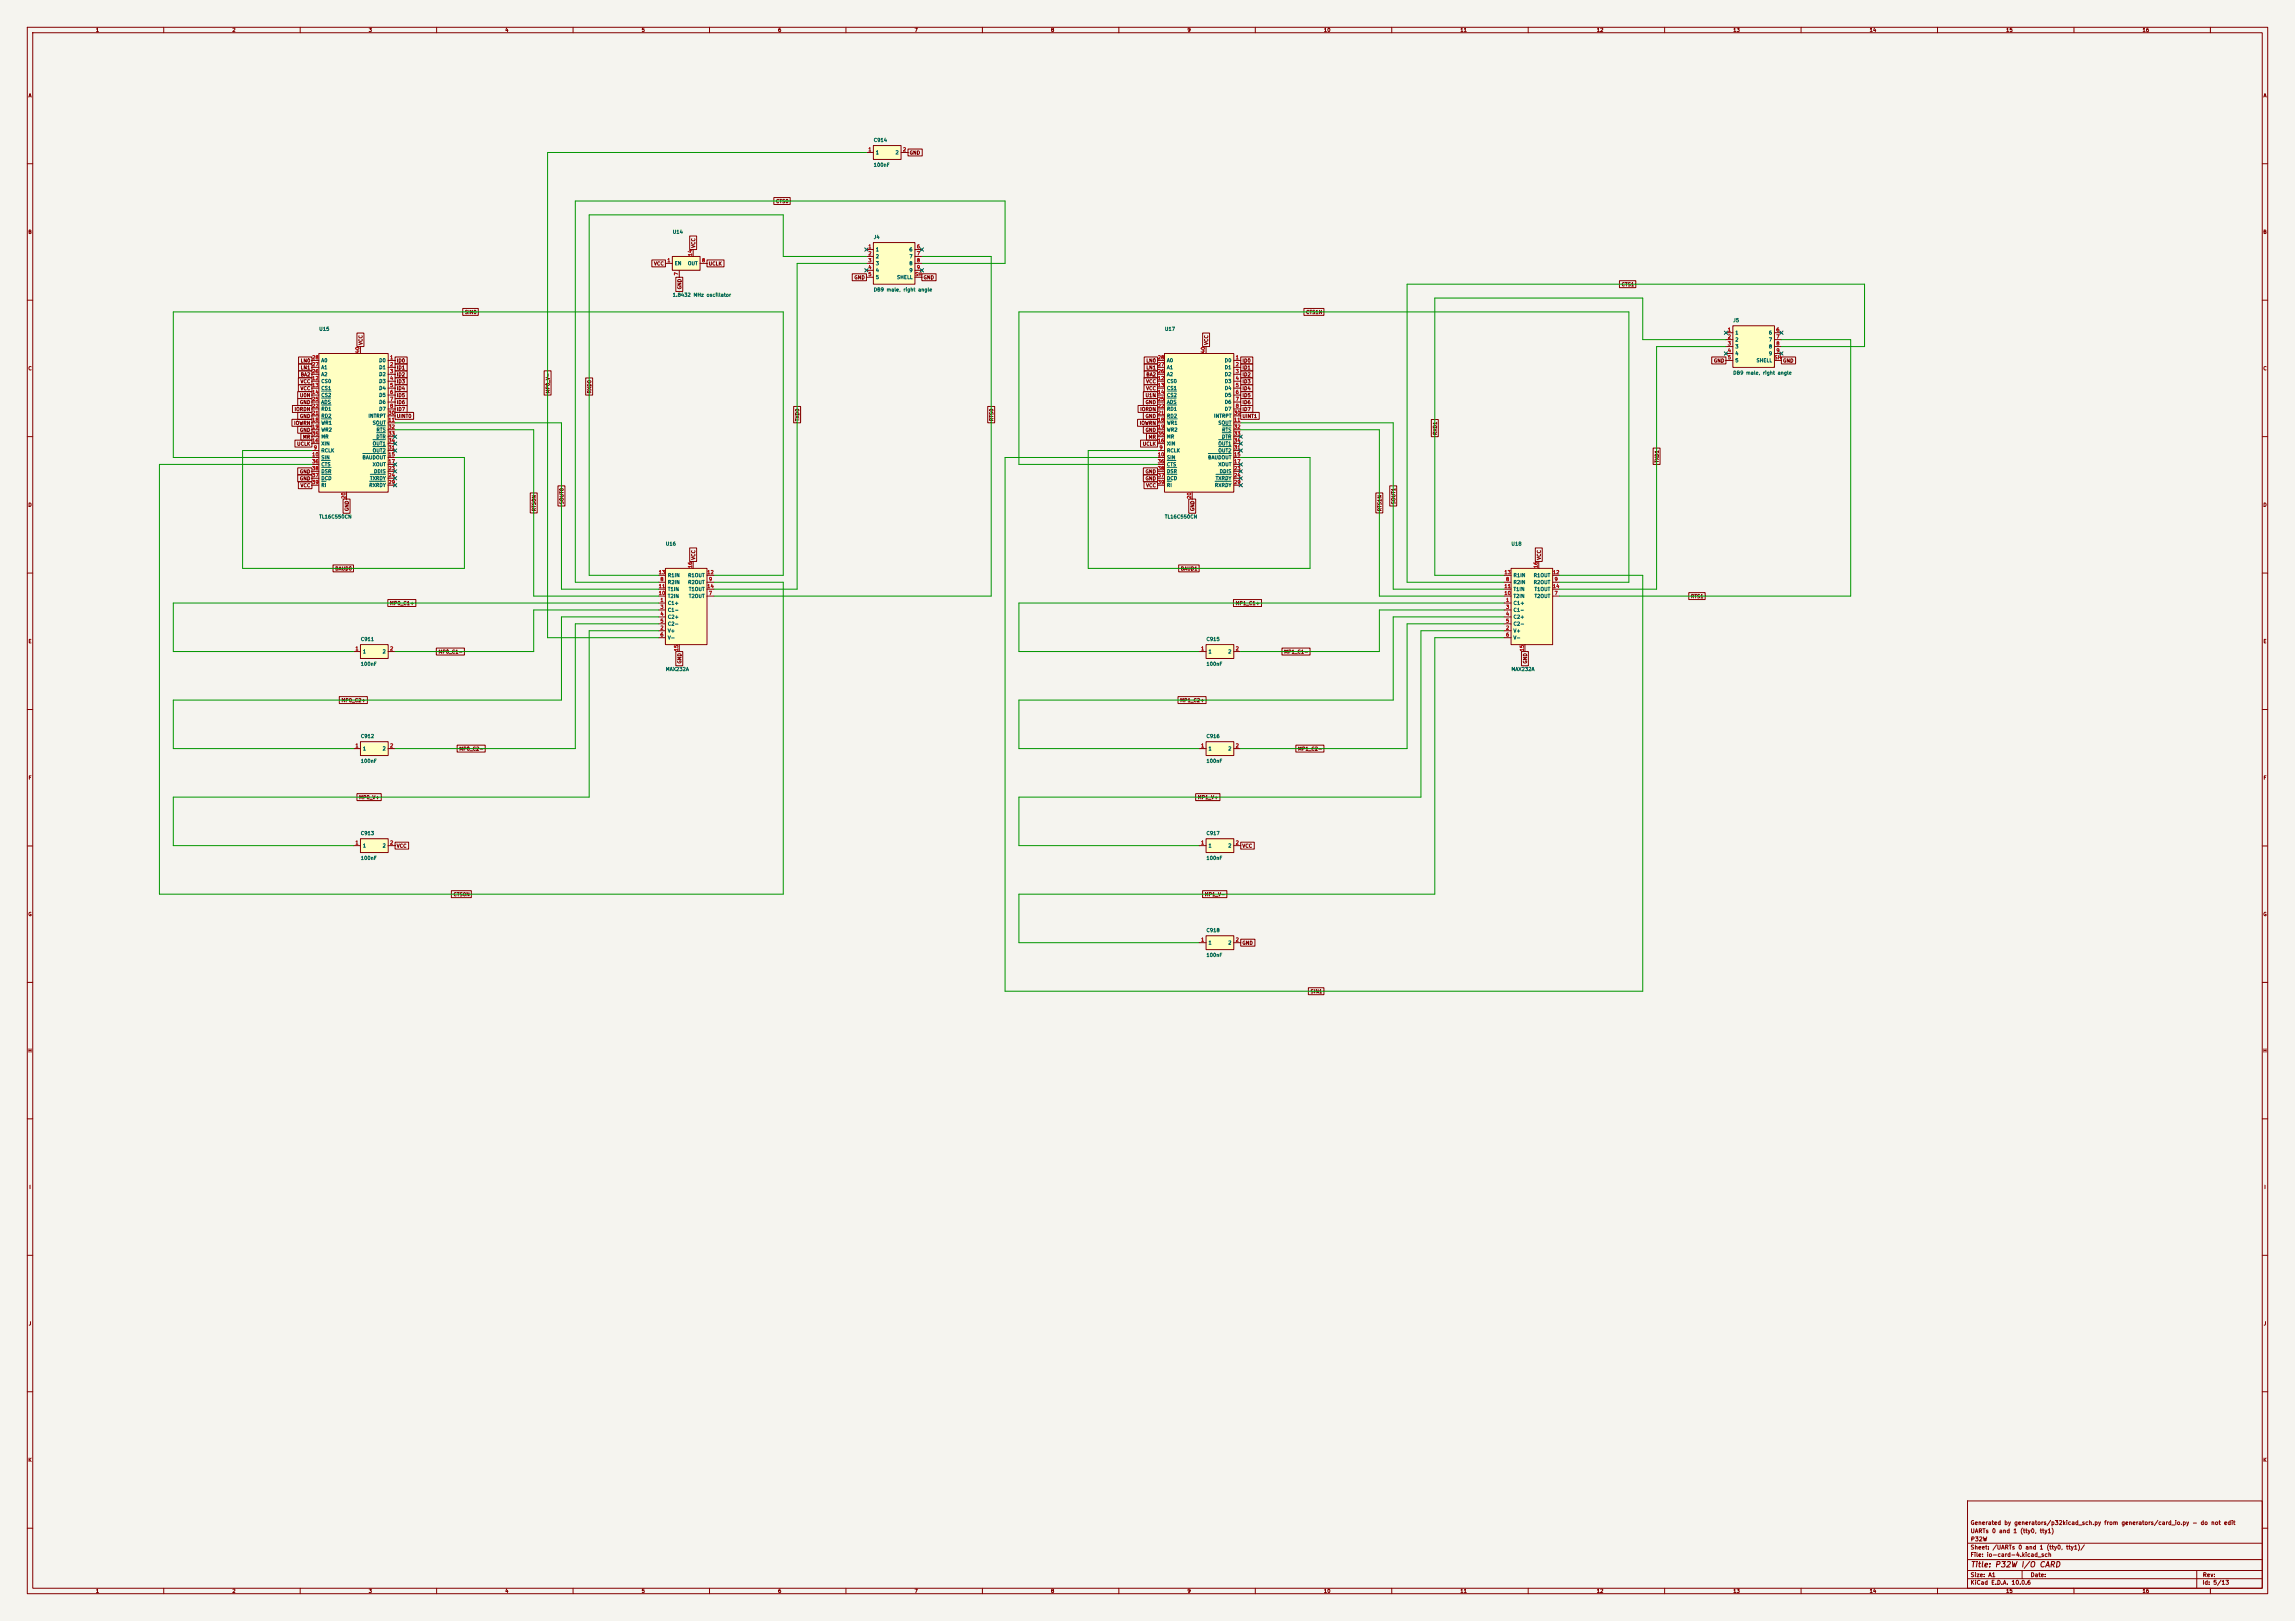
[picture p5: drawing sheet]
<svg xmlns="http://www.w3.org/2000/svg" width="841mm" height="594mm" viewBox="0 0 841 594" stroke-linecap="round" stroke-linejoin="round" font-family="sans-serif">
<defs><g id="words">
<text font-size="2" fill="#840000" x="722" y="574.8">Title: P32W I/O CARD</text>
<g font-size="1.5" fill="#840000">
<text x="721.9" y="562.1">UARTs 0 and 1 (tty0, tty1)</text>
<text x="721.9" y="559.1">Generated by generators/p32kicad_sch.py from generators/card_io.py - do not edit</text>
<text x="721.9" y="568.1">Sheet: /UARTs 0 and 1 (tty0, tty1)/</text>
<text x="722" y="565.1">P32W</text>
<text x="721.9" y="570.8">File: io-card-4.kicad_sch</text>
<text x="721.9" y="581">KiCad E.D.A. 10.0.6</text>
<text x="721.9" y="578.2">Size: A1</text>
<text x="743.9" y="578.2">Date:</text>
<text x="806.9" y="581">Id: 5/13</text>
<text x="807" y="578.2">Rev:</text>
</g>
<g font-size="1.3" fill="#840000">
<text x="35" y="12">1</text>
<text x="85" y="12">2</text>
<text x="135" y="12">3</text>
<text x="185" y="12">4</text>
<text x="235" y="12">5</text>
<text x="285" y="12">6</text>
<text x="335" y="12">7</text>
<text x="385" y="12">8</text>
<text x="435" y="12">9</text>
<text x="485" y="12">10</text>
<text x="535" y="12">11</text>
<text x="585" y="12">12</text>
<text x="635" y="12">13</text>
<text x="685" y="12">14</text>
<text x="735" y="12">15</text>
<text x="785" y="12">16</text>
<text x="10.3" y="36">A</text>
<text x="829.3" y="36">A</text>
<text x="333.2" y="56.9">GND</text>
<text x="284.2" y="74.7">CTS0</text>
<text x="10.2" y="86">B</text>
<text x="829.2" y="86">B</text>
<text x="255.1" y="91" transform="rotate(-90 255.1 91)">VCC</text>
<text x="239.5" y="97.6">VCC</text>
<text x="259.5" y="97.6">UCLK</text>
<text x="250" y="106.2" transform="rotate(-90 250 106.2)">GND</text>
<text x="312.9" y="102.7">GND</text>
<text x="338.3" y="102.7">GND</text>
<text x="594.1" y="105.2">CTS1</text>
<text x="170.2" y="115.4">SIN0</text>
<text x="478.4" y="115.4">CTS1N</text>
<text x="133.1" y="126.5" transform="rotate(-90 133.1 126.5)">VCC</text>
<text x="443" y="126.5" transform="rotate(-90 443 126.5)">VCC</text>
<text x="10.2" y="136">C</text>
<text x="110" y="133.1">LN0</text>
<text x="110" y="135.7">LN1</text>
<text x="145.2" y="133.1">ID0</text>
<text x="145.2" y="135.7">ID1</text>
<text x="419.9" y="133.1">LN0</text>
<text x="419.9" y="135.7">LN1</text>
<text x="455.1" y="133.1">ID0</text>
<text x="455.1" y="135.7">ID1</text>
<text x="627.9" y="133.1">GND</text>
<text x="653.2" y="133.1">GND</text>
<text x="829.2" y="136">C</text>
<text x="110" y="140.8">VCC</text>
<text x="110" y="143.3">VCC</text>
<text x="110" y="138.2">BA2</text>
<text x="145.2" y="138.2">ID2</text>
<text x="145.2" y="140.8">ID3</text>
<text x="145.2" y="143.3">ID4</text>
<text x="419.8" y="140.8">VCC</text>
<text x="419.8" y="143.3">VCC</text>
<text x="419.9" y="138.2">BA2</text>
<text x="455.1" y="138.2">ID2</text>
<text x="455.1" y="140.8">ID3</text>
<text x="455.1" y="143.3">ID4</text>
<text x="109.7" y="145.8">U0N</text>
<text x="109.7" y="148.4">GND</text>
<text x="145.2" y="145.8">ID5</text>
<text x="145.2" y="148.4">ID6</text>
<text x="201.7" y="144.3" transform="rotate(-90 201.7 144.3)">MP0_V-</text>
<text x="217" y="144.3" transform="rotate(-90 217 144.3)">RXD0</text>
<text x="419.6" y="145.8">U1N</text>
<text x="419.6" y="148.4">GND</text>
<text x="455.1" y="148.4">ID6</text>
<text x="455.1" y="145.8">ID5</text>
<text x="107.6" y="156">IOWRN</text>
<text x="107.8" y="150.9">IORDN</text>
<text x="109.7" y="153.5">GND</text>
<text x="145.2" y="150.9">ID7</text>
<text x="145.2" y="153.5">UINT0</text>
<text x="293.2" y="154.5" transform="rotate(-90 293.2 154.5)">TXD0</text>
<text x="364.3" y="154.5" transform="rotate(-90 364.3 154.5)">RTS0</text>
<text x="417.5" y="156">IOWRN</text>
<text x="417.7" y="150.9">IORDN</text>
<text x="419.6" y="153.5">GND</text>
<text x="455.1" y="153.5">UINT1</text>
<text x="455.1" y="150.9">ID7</text>
<text x="109.7" y="158.5">GND</text>
<text x="110.9" y="161.1">MR</text>
<text x="419.6" y="158.5">GND</text>
<text x="420.8" y="161.1">MR</text>
<text x="526.8" y="159.6" transform="rotate(-90 526.8 159.6)">RXD1</text>
<text x="108.7" y="163.6">UCLK</text>
<text x="418.6" y="163.6">UCLK</text>
<text x="109.7" y="173.8">GND</text>
<text x="419.6" y="173.8">GND</text>
<text x="608.1" y="169.7" transform="rotate(-90 608.1 169.7)">TXD1</text>
<text x="109.7" y="176.3">GND</text>
<text x="110" y="178.9">VCC</text>
<text x="419.6" y="176.3">GND</text>
<text x="419.8" y="178.9">VCC</text>
<text x="10.2" y="186">D</text>
<text x="206.8" y="185" transform="rotate(-90 206.8 185)">SOUT0</text>
<text x="511.6" y="185" transform="rotate(-90 511.6 185)">SOUT1</text>
<text x="829.2" y="186">D</text>
<text x="128.1" y="187.5" transform="rotate(-90 128.1 187.5)">GND</text>
<text x="196.6" y="187.5" transform="rotate(-90 196.6 187.5)">RTS0N</text>
<text x="437.9" y="187.5" transform="rotate(-90 437.9 187.5)">GND</text>
<text x="506.5" y="187.5" transform="rotate(-90 506.5 187.5)">RTS1N</text>
<text x="122.7" y="209.3">BAUD0</text>
<text x="255.1" y="205.3" transform="rotate(-90 255.1 205.3)">VCC</text>
<text x="432.5" y="209.3">BAUD1</text>
<text x="564.9" y="205.3" transform="rotate(-90 564.9 205.3)">VCC</text>
<text x="619.5" y="219.5">RTS1</text>
<text x="142.7" y="222">MP0_C1+</text>
<text x="452.6" y="222">MP1_C1+</text>
<text x="10.3" y="236">E</text>
<text x="160.5" y="239.8">MP0_C1-</text>
<text x="470.4" y="239.8">MP1_C1-</text>
<text x="829.3" y="236">E</text>
<text x="250" y="243.3" transform="rotate(-90 250 243.3)">GND</text>
<text x="559.9" y="243.3" transform="rotate(-90 559.9 243.3)">GND</text>
<text x="125" y="257.6">MP0_C2+</text>
<text x="432.3" y="257.6">MP1_C2+</text>
<text x="168.1" y="275.4">MP0_C2-</text>
<text x="475.5" y="275.4">MP1_C2-</text>
<text x="10.3" y="286">F</text>
<text x="829.3" y="286">F</text>
<text x="131.4" y="293.2">MP0_V+</text>
<text x="438.8" y="293.2">MP1_V+</text>
<text x="145.2" y="310.9">VCC</text>
<text x="455.1" y="310.9">VCC</text>
<text x="166" y="328.7">CTS0N</text>
<text x="441.3" y="328.7">MP1_V-</text>
<text x="10.2" y="336">G</text>
<text x="829.2" y="336">G</text>
<text x="455.1" y="346.5">GND</text>
<text x="480.1" y="364.3">SIN1</text>
<text x="10.2" y="386">H</text>
<text x="829.2" y="386">H</text>
<text x="10.6" y="436">I</text>
<text x="829.6" y="436">I</text>
<text x="10.4" y="486">J</text>
<text x="829.4" y="486">J</text>
<text x="10.2" y="536">K</text>
<text x="829.2" y="536">K</text>
<text x="35" y="584">1</text>
<text x="85" y="584">2</text>
<text x="135" y="584">3</text>
<text x="185" y="584">4</text>
<text x="235" y="584">5</text>
<text x="285" y="584">6</text>
<text x="335" y="584">7</text>
<text x="385" y="584">8</text>
<text x="435" y="584">9</text>
<text x="485" y="584">10</text>
<text x="535" y="584">11</text>
<text x="585" y="584">12</text>
<text x="635" y="584">13</text>
<text x="685" y="584">14</text>
<text x="735" y="584">15</text>
<text x="785" y="584">16</text>
</g>
<g font-size="1.3" fill="#006464">
<text x="320" y="52.3">C914</text>
<text x="320.8" y="56.8">1</text>
<text x="328" y="56.8">2</text>
<text x="320" y="61.4">100nF</text>
<text x="246.4" y="85.9">U14</text>
<text x="320" y="87.9">J4</text>
<text x="320.8" y="92.4">1</text>
<text x="320.8" y="94.9">2</text>
<text x="333.1" y="92.4">6</text>
<text x="333.1" y="94.9">7</text>
<text x="247.1" y="97.5">EN</text>
<text x="251.9" y="97.5">OUT</text>
<text x="320.8" y="97.5">3</text>
<text x="320.8" y="100">4</text>
<text x="333.1" y="97.5">8</text>
<text x="333.1" y="100">9</text>
<text x="320" y="107.1">DB9 male, right angle</text>
<text x="320.8" y="102.6">5</text>
<text x="328.5" y="102.6">SHELL</text>
<text x="246.4" y="109">1.8432 MHz oscillator</text>
<text x="635" y="118.3">J5</text>
<text x="116.8" y="121.5">U15</text>
<text x="426.7" y="121.5">U17</text>
<text x="635.7" y="122.9">1</text>
<text x="635.7" y="125.4">2</text>
<text x="648" y="122.9">6</text>
<text x="648" y="125.4">7</text>
<text x="635.7" y="128">3</text>
<text x="635.7" y="130.5">4</text>
<text x="648" y="128">8</text>
<text x="648" y="130.5">9</text>
<text x="117.6" y="135.6">A1</text>
<text x="117.6" y="133">A0</text>
<text x="138.8" y="133">D0</text>
<text x="138.8" y="135.6">D1</text>
<text x="427.5" y="135.6">A1</text>
<text x="427.5" y="133">A0</text>
<text x="448.7" y="133">D0</text>
<text x="448.7" y="135.6">D1</text>
<text x="635" y="137.6">DB9 male, right angle</text>
<text x="635.7" y="133">5</text>
<text x="643.5" y="133">SHELL</text>
<text x="117.6" y="140.7">CS0</text>
<text x="117.6" y="143.2">CS1</text>
<text x="117.6" y="138.1">A2</text>
<text x="138.8" y="138.1">D2</text>
<text x="138.8" y="140.7">D3</text>
<text x="138.8" y="143.2">D4</text>
<text x="427.5" y="140.7">CS0</text>
<text x="427.5" y="143.2">CS1</text>
<text x="427.5" y="138.1">A2</text>
<text x="448.7" y="138.1">D2</text>
<text x="448.7" y="140.7">D3</text>
<text x="448.7" y="143.2">D4</text>
<text x="117.6" y="145.7">CS2</text>
<text x="117.6" y="148.3">ADS</text>
<text x="138.8" y="145.7">D5</text>
<text x="138.8" y="148.3">D6</text>
<text x="427.5" y="145.7">CS2</text>
<text x="427.5" y="148.3">ADS</text>
<text x="448.7" y="145.7">D5</text>
<text x="448.7" y="148.3">D6</text>
<text x="117.6" y="155.9">WR1</text>
<text x="117.6" y="153.4">RD2</text>
<text x="117.6" y="150.8">RD1</text>
<text x="134.8" y="153.4">INTRPT</text>
<text x="136.4" y="155.9">SOUT</text>
<text x="138.8" y="150.8">D7</text>
<text x="427.5" y="155.9">WR1</text>
<text x="427.5" y="153.4">RD2</text>
<text x="427.5" y="150.8">RD1</text>
<text x="444.7" y="153.4">INTRPT</text>
<text x="446.3" y="155.9">SOUT</text>
<text x="448.7" y="150.8">D7</text>
<text x="117.6" y="158.4">WR2</text>
<text x="117.6" y="161">MR</text>
<text x="137.7" y="161">DTR</text>
<text x="137.8" y="158.4">RTS</text>
<text x="427.5" y="158.4">WR2</text>
<text x="427.5" y="161">MR</text>
<text x="447.6" y="161">DTR</text>
<text x="447.7" y="158.4">RTS</text>
<text x="117.6" y="166.1">RCLK</text>
<text x="117.6" y="163.5">XIN</text>
<text x="136.4" y="166.1">OUT2</text>
<text x="136.4" y="163.5">OUT1</text>
<text x="427.5" y="166.1">RCLK</text>
<text x="427.5" y="163.5">XIN</text>
<text x="446.3" y="166.1">OUT2</text>
<text x="446.3" y="163.5">OUT1</text>
<text x="117.6" y="168.6">SIN</text>
<text x="117.6" y="171.1">CTS</text>
<text x="117.6" y="173.7">DSR</text>
<text x="132.7" y="168.6">BAUDOUT</text>
<text x="136.4" y="171.1">XOUT</text>
<text x="136.9" y="173.7">DDIS</text>
<text x="427.5" y="168.6">SIN</text>
<text x="427.5" y="171.1">CTS</text>
<text x="427.5" y="173.7">DSR</text>
<text x="442.5" y="168.6">BAUDOUT</text>
<text x="446.3" y="171.1">XOUT</text>
<text x="446.8" y="173.7">DDIS</text>
<text x="117.6" y="176.2">DCD</text>
<text x="117.6" y="178.8">RI</text>
<text x="135.1" y="178.8">RXRDY</text>
<text x="135.4" y="176.2">TXRDY</text>
<text x="427.5" y="176.2">DCD</text>
<text x="427.5" y="178.8">RI</text>
<text x="445" y="178.8">RXRDY</text>
<text x="445.3" y="176.2">TXRDY</text>
<text x="116.8" y="190.3">TL16C550CN</text>
<text x="426.7" y="190.3">TL16C550CN</text>
<text x="243.8" y="200.2">U16</text>
<text x="553.7" y="200.2">U18</text>
<text x="244.6" y="214.3">R2IN</text>
<text x="244.6" y="211.8">R1IN</text>
<text x="252" y="214.3">R2OUT</text>
<text x="252" y="211.8">R1OUT</text>
<text x="554.5" y="214.3">R2IN</text>
<text x="554.5" y="211.8">R1IN</text>
<text x="561.9" y="214.3">R2OUT</text>
<text x="561.9" y="211.8">R1OUT</text>
<text x="244.6" y="221.9">C1+</text>
<text x="244.6" y="219.4">T2IN</text>
<text x="244.6" y="216.9">T1IN</text>
<text x="252.3" y="219.4">T2OUT</text>
<text x="252.3" y="216.9">T1OUT</text>
<text x="554.5" y="221.9">C1+</text>
<text x="554.5" y="219.4">T2IN</text>
<text x="554.5" y="216.9">T1IN</text>
<text x="562.2" y="219.4">T2OUT</text>
<text x="562.2" y="216.9">T1OUT</text>
<text x="244.6" y="224.5">C1-</text>
<text x="244.6" y="227">C2+</text>
<text x="554.5" y="224.5">C1-</text>
<text x="554.5" y="227">C2+</text>
<text x="244.6" y="232.1">V+</text>
<text x="244.6" y="229.6">C2-</text>
<text x="554.5" y="232.1">V+</text>
<text x="554.5" y="229.6">C2-</text>
<text x="132.1" y="235.2">C911</text>
<text x="132.8" y="239.7">1</text>
<text x="140" y="239.7">2</text>
<text x="244.6" y="234.6">V-</text>
<text x="441.9" y="235.2">C915</text>
<text x="442.7" y="239.7">1</text>
<text x="449.9" y="239.7">2</text>
<text x="554.5" y="234.6">V-</text>
<text x="132.1" y="244.3">100nF</text>
<text x="441.9" y="244.3">100nF</text>
<text x="243.8" y="246.2">MAX232A</text>
<text x="553.7" y="246.2">MAX232A</text>
<text x="132.1" y="270.7">C912</text>
<text x="132.8" y="275.3">1</text>
<text x="140" y="275.3">2</text>
<text x="441.9" y="270.7">C916</text>
<text x="442.7" y="275.3">1</text>
<text x="449.9" y="275.3">2</text>
<text x="132.1" y="279.8">100nF</text>
<text x="441.9" y="279.8">100nF</text>
<text x="132.1" y="306.3">C913</text>
<text x="132.8" y="310.8">1</text>
<text x="140" y="310.8">2</text>
<text x="441.9" y="306.3">C917</text>
<text x="442.7" y="310.8">1</text>
<text x="449.9" y="310.8">2</text>
<text x="132.1" y="315.4">100nF</text>
<text x="441.9" y="315.4">100nF</text>
<text x="441.9" y="341.9">C918</text>
<text x="442.7" y="346.4">1</text>
<text x="449.9" y="346.4">2</text>
<text x="441.9" y="350.9">100nF</text>
</g>
<g font-size="1.3" fill="#a90000">
<text x="318" y="55.7">1</text>
<text x="330.7" y="55.7">2</text>
<text x="253.9" y="94" transform="rotate(-90 253.9 94)">14</text>
<text x="318" y="91.3">1</text>
<text x="318" y="93.8">2</text>
<text x="335.8" y="91.3">6</text>
<text x="335.8" y="93.8">7</text>
<text x="244.4" y="96.4">1</text>
<text x="248.8" y="101.1" transform="rotate(-90 248.8 101.1)">7</text>
<text x="257.1" y="96.4">8</text>
<text x="318" y="96.4">3</text>
<text x="318" y="98.9">4</text>
<text x="318" y="101.5">5</text>
<text x="335.2" y="101.5">SH</text>
<text x="335.8" y="96.4">8</text>
<text x="335.8" y="98.9">9</text>
<text x="633" y="121.8">1</text>
<text x="633" y="124.3">2</text>
<text x="650.8" y="121.8">6</text>
<text x="650.8" y="124.3">7</text>
<text x="114.2" y="131.9">28</text>
<text x="131.9" y="129.6" transform="rotate(-90 131.9 129.6)">40</text>
<text x="142.8" y="131.9">1</text>
<text x="424.1" y="131.9">28</text>
<text x="441.8" y="129.6" transform="rotate(-90 441.8 129.6)">40</text>
<text x="452.7" y="131.9">1</text>
<text x="633" y="126.9">3</text>
<text x="633" y="129.4">4</text>
<text x="633" y="131.9">5</text>
<text x="650.1" y="131.9">SH</text>
<text x="650.8" y="126.9">8</text>
<text x="650.8" y="129.4">9</text>
<text x="114.2" y="137">26</text>
<text x="114.2" y="134.5">27</text>
<text x="142.8" y="134.5">2</text>
<text x="142.8" y="137">3</text>
<text x="424.1" y="137">26</text>
<text x="424.1" y="134.5">27</text>
<text x="452.7" y="134.5">2</text>
<text x="452.7" y="137">3</text>
<text x="114.2" y="139.6">12</text>
<text x="114.2" y="142.1">13</text>
<text x="142.8" y="139.6">4</text>
<text x="142.8" y="142.1">5</text>
<text x="424.1" y="139.6">12</text>
<text x="424.1" y="142.1">13</text>
<text x="452.7" y="139.6">4</text>
<text x="452.7" y="142.1">5</text>
<text x="114.2" y="144.6">14</text>
<text x="114.2" y="149.7">22</text>
<text x="114.2" y="147.2">25</text>
<text x="142.8" y="144.6">6</text>
<text x="142.8" y="147.2">7</text>
<text x="142.8" y="149.7">8</text>
<text x="424.1" y="144.6">14</text>
<text x="424.1" y="149.7">22</text>
<text x="424.1" y="147.2">25</text>
<text x="452.7" y="144.6">6</text>
<text x="452.7" y="147.2">7</text>
<text x="452.7" y="149.7">8</text>
<text x="114.2" y="154.8">18</text>
<text x="114.2" y="152.3">21</text>
<text x="142.2" y="154.8">11</text>
<text x="142.2" y="152.3">30</text>
<text x="424.1" y="154.8">18</text>
<text x="424.1" y="152.3">21</text>
<text x="452.1" y="154.8">11</text>
<text x="452.1" y="152.3">30</text>
<text x="114.2" y="157.3">19</text>
<text x="114.2" y="159.9">35</text>
<text x="142.2" y="157.3">32</text>
<text x="142.2" y="159.9">33</text>
<text x="424.1" y="157.3">19</text>
<text x="424.1" y="159.9">35</text>
<text x="452.1" y="157.3">32</text>
<text x="452.1" y="159.9">33</text>
<text x="114.2" y="167.5">10</text>
<text x="114.2" y="162.4">16</text>
<text x="114.8" y="165">9</text>
<text x="142.2" y="167.5">15</text>
<text x="142.2" y="165">31</text>
<text x="142.2" y="162.4">34</text>
<text x="424.1" y="167.5">10</text>
<text x="424.1" y="162.4">16</text>
<text x="424.7" y="165">9</text>
<text x="452.1" y="167.5">15</text>
<text x="452.1" y="165">31</text>
<text x="452.1" y="162.4">34</text>
<text x="114.2" y="170">36</text>
<text x="114.2" y="172.6">38</text>
<text x="142.2" y="170">17</text>
<text x="142.2" y="172.6">23</text>
<text x="424.1" y="170">36</text>
<text x="424.1" y="172.6">38</text>
<text x="452.1" y="170">17</text>
<text x="452.1" y="172.6">23</text>
<text x="114.2" y="175.1">37</text>
<text x="114.2" y="177.7">39</text>
<text x="142.2" y="175.1">24</text>
<text x="142.2" y="177.7">29</text>
<text x="424.1" y="175.1">37</text>
<text x="424.1" y="177.7">39</text>
<text x="452.1" y="175.1">24</text>
<text x="452.1" y="177.7">29</text>
<text x="126.9" y="182.9" transform="rotate(-90 126.9 182.9)">20</text>
<text x="436.7" y="182.9" transform="rotate(-90 436.7 182.9)">20</text>
<text x="253.9" y="208.3" transform="rotate(-90 253.9 208.3)">16</text>
<text x="563.7" y="208.3" transform="rotate(-90 563.7 208.3)">16</text>
<text x="241.2" y="215.8">11</text>
<text x="241.2" y="210.7">13</text>
<text x="241.8" y="213.2">8</text>
<text x="259" y="210.7">12</text>
<text x="259" y="215.8">14</text>
<text x="259.6" y="213.2">9</text>
<text x="551.1" y="215.8">11</text>
<text x="551.1" y="210.7">13</text>
<text x="551.7" y="213.2">8</text>
<text x="568.9" y="210.7">12</text>
<text x="568.9" y="215.8">14</text>
<text x="569.5" y="213.2">9</text>
<text x="241.2" y="218.3">10</text>
<text x="241.8" y="220.8">1</text>
<text x="259.6" y="218.3">7</text>
<text x="551.1" y="218.3">10</text>
<text x="551.7" y="220.8">1</text>
<text x="569.5" y="218.3">7</text>
<text x="241.8" y="223.4">3</text>
<text x="241.8" y="225.9">4</text>
<text x="551.7" y="223.4">3</text>
<text x="551.7" y="225.9">4</text>
<text x="241.8" y="231">2</text>
<text x="241.8" y="228.5">5</text>
<text x="241.8" y="233.5">6</text>
<text x="551.7" y="231">2</text>
<text x="551.7" y="228.5">5</text>
<text x="551.7" y="233.5">6</text>
<text x="130.1" y="238.6">1</text>
<text x="142.8" y="238.6">2</text>
<text x="248.8" y="238.8" transform="rotate(-90 248.8 238.8)">15</text>
<text x="440" y="238.6">1</text>
<text x="452.7" y="238.6">2</text>
<text x="558.7" y="238.8" transform="rotate(-90 558.7 238.8)">15</text>
<text x="130.1" y="274.2">1</text>
<text x="142.8" y="274.2">2</text>
<text x="440" y="274.2">1</text>
<text x="452.7" y="274.2">2</text>
<text x="130.1" y="309.7">1</text>
<text x="142.8" y="309.7">2</text>
<text x="440" y="309.7">1</text>
<text x="452.7" y="309.7">2</text>
<text x="440" y="345.3">1</text>
<text x="452.7" y="345.3">2</text>
</g>
</g></defs>
<path d="M0 0h841v594h-841z" fill="#f5f4ef" stroke="#f5f4ef" stroke-width=".37"/>
<g fill="none" stroke="#840000" stroke-width=".37">
<path d="M10 10h821v574h-821zM12 12h817v570h-817zM60 10v2M110 10v2M160 10v2M210 10v2M260 10v2M310 10v2M360 10v2M410 10v2M460 10v2M510 10v2"/>
<path d="M560 10v2M610 10v2M660 10v2M710 10v2M760 10v2M810 10v2M10 60h2M829 60h2M10 110h2M829 110h2M10 160h2M829 160h2"/>
<path d="M10 210h2M829 210h2M10 260h2M829 260h2M10 310h2M829 310h2M10 360h2M829 360h2M10 410h2M829 410h2M10 460h2M829 460h2"/>
<path d="M10 510h2M829 510h2M10 560h2M721 550h108v32h-108zM829 560h2M721 578.5h108M721 575.5h108M721 571.5h108M721 565.5h108M741 575.5v3M805 575.5v6.5M60 582v2"/>
<path d="M110 582v2M160 582v2M210 582v2M260 582v2M310 582v2M360 582v2M410 582v2M460 582v2M510 582v2M560 582v2M610 582v2M660 582v2"/>
<path d="M710 582v2M760 582v2M810 582v2"/>
</g>
<path d="M442 271.8h10.1v5.1h-10.1z" fill="#ffffc2"/>
<path d="M439.4 274.3h2.6M442 271.8h10.1v5.1h-10.1zM452.1 274.3h2.6" fill="none" stroke="#840000" stroke-width=".37"/>
<path d="M635 119.4h15.2v15.2h-15.2z" fill="#ffffc2"/>
<path d="M635 119.4h15.2v15.2h-15.2zM632.5 121.9h2.5M632.5 124.5h2.5M632.5 127h2.5M632.5 129.5h2.5M632.5 132.1h2.5M650.2 121.9h2.6M650.2 124.5h2.6M650.2 127h2.6M650.2 129.5h2.6M650.2 132.1h2.6" fill="none" stroke="#840000" stroke-width=".37"/>
<path d="M243.8 208.3h15.3v27.9h-15.3z" fill="#ffffc2"/>
<g fill="none" stroke="#840000" stroke-width=".37">
<path d="M241.3 218.4h2.5M241.3 213.4h2.5M241.3 215.9h2.5M241.3 210.8h2.5M243.8 208.3h15.3v27.9h-15.3zM254 205.7v2.6M259.1 218.4h2.5M259.1 213.4h2.5M259.1 215.9h2.5M259.1 210.8h2.5M241.3 221h2.5M241.3 231.1h2.5"/>
<path d="M241.3 223.5h2.5M241.3 226.1h2.5M241.3 228.6h2.5M241.3 233.7h2.5M248.9 236.2v2.6"/>
</g>
<path d="M116.8 129.5h25.4v50.8h-25.4z" fill="#ffffc2"/>
<g fill="none" stroke="#840000" stroke-width=".37">
<path d="M114.3 132.1h2.5M114.3 134.6h2.5M114.3 137.2h2.5M114.3 139.7h2.5M116.8 129.5h25.4v50.8h-25.4zM132.1 127v2.5M142.2 132.1h2.6M142.2 134.6h2.6M142.2 137.2h2.6M142.2 139.7h2.6M114.3 142.2h2.5M114.3 144.8h2.5"/>
<path d="M114.3 147.3h2.5M114.3 149.9h2.5M114.3 154.9h2.5M114.3 157.5h2.5M114.3 152.4h2.5M142.2 142.2h2.6M142.2 144.8h2.6M142.2 147.3h2.6M142.2 149.9h2.6M142.2 154.9h2.6M142.2 157.5h2.6M142.2 152.4h2.6"/>
<path d="M114.3 165.1h2.5M114.3 167.6h2.5M114.3 162.6h2.5M114.3 170.2h2.5M114.3 172.7h2.5M114.3 175.3h2.5M114.3 177.8h2.5M114.3 160h2.5M142.2 165.1h2.6M142.2 167.6h2.6M142.2 162.6h2.6M142.2 170.2h2.6"/>
<path d="M142.2 172.7h2.6M142.2 175.3h2.6M142.2 177.8h2.6M142.2 160h2.6M127 180.3v2.6"/>
</g>
<g fill="none" stroke="#006464" stroke-width=".37">
<path d="M117.8 143.3h3.5M117.8 153.5h3.7M117.8 148.4h3.5M117.8 145.9h3.3M138 158.6h3.3M138.1 156h3.2M117.8 173.8h3.6M117.8 176.3h1.6M117.8 168.7h3.2M117.8 171.3h3.5M132.9 166.2h8.4M135.4 176.3h5.9"/>
<path d="M135.7 173.8h5.6M136.7 163.6h4.6M136.7 161.1h4.6"/>
</g>
<path d="M426.7 129.5h25.4v50.8h-25.4z" fill="#ffffc2"/>
<g fill="none" stroke="#840000" stroke-width=".37">
<path d="M424.2 132.1h2.5M424.2 134.6h2.5M424.2 137.2h2.5M424.2 139.7h2.5M426.7 129.5h25.4v50.8h-25.4zM442 127v2.5M452.1 132.1h2.6M452.1 134.6h2.6M452.1 137.2h2.6M452.1 139.7h2.6M424.2 142.2h2.5M424.2 144.8h2.5"/>
<path d="M424.2 147.3h2.5M424.2 149.9h2.5M424.2 154.9h2.5M424.2 157.5h2.5M424.2 152.4h2.5M452.1 142.2h2.6M452.1 144.8h2.6M452.1 147.3h2.6M452.1 149.9h2.6M452.1 154.9h2.6M452.1 157.5h2.6M452.1 152.4h2.6"/>
<path d="M424.2 165.1h2.5M424.2 167.6h2.5M424.2 162.6h2.5M424.2 170.2h2.5M424.2 172.7h2.5M424.2 175.3h2.5M424.2 177.8h2.5M424.2 160h2.5M452.1 165.1h2.6M452.1 167.6h2.6M452.1 162.6h2.6M452.1 170.2h2.6"/>
<path d="M452.1 172.7h2.6M452.1 175.3h2.6M452.1 177.8h2.6M452.1 160h2.6M436.9 180.3v2.6"/>
</g>
<g fill="none" stroke="#006464" stroke-width=".37">
<path d="M427.7 143.3h3.4M427.7 153.5h3.7M427.7 148.4h3.5M427.7 145.9h3.3M447.9 158.6h3.2M447.9 156h3.2M427.7 173.8h3.6M427.7 176.3h1.6M427.7 168.7h3.2M427.7 171.3h3.5M442.8 166.2h8.3M445.3 176.3h5.8"/>
<path d="M445.6 173.8h5.5M446.5 163.6h4.6M446.5 161.1h4.6"/>
</g>
<path d="M320 88.9h15.3v15.2h-15.3z" fill="#ffffc2"/>
<path d="M317.5 91.4h2.5M317.5 94h2.5M317.5 96.5h2.5M317.5 99.1h2.5M320 88.9h15.3v15.2h-15.3zM335.3 91.4h2.5M335.3 94h2.5M335.3 96.5h2.5M335.3 99.1h2.5M317.5 101.6h2.5M335.3 101.6h2.5" fill="none" stroke="#840000" stroke-width=".37"/>
<path d="M320 53.3h10.2v5.1h-10.2z" fill="#ffffc2"/>
<path d="M317.5 55.9h2.5M320 53.3h10.2v5.1h-10.2zM330.2 55.9h2.5" fill="none" stroke="#840000" stroke-width=".37"/>
<path d="M132.1 236.2h10.1v5.1h-10.1z" fill="#ffffc2"/>
<path d="M129.5 238.8h2.6M132.1 236.2h10.1v5.1h-10.1zM142.2 238.8h2.6" fill="none" stroke="#840000" stroke-width=".37"/>
<path d="M132.1 307.3h10.1v5.1h-10.1z" fill="#ffffc2"/>
<path d="M129.5 309.9h2.6M132.1 307.3h10.1v5.1h-10.1zM142.2 309.9h2.6" fill="none" stroke="#840000" stroke-width=".37"/>
<path d="M132.1 271.8h10.1v5.1h-10.1z" fill="#ffffc2"/>
<path d="M129.5 274.3h2.6M132.1 271.8h10.1v5.1h-10.1zM142.2 274.3h2.6" fill="none" stroke="#840000" stroke-width=".37"/>
<path d="M442 236.2h10.1v5.1h-10.1z" fill="#ffffc2"/>
<path d="M439.4 238.8h2.6M442 236.2h10.1v5.1h-10.1zM452.1 238.8h2.6" fill="none" stroke="#840000" stroke-width=".37"/>
<path d="M442 342.9h10.1v5.1h-10.1z" fill="#ffffc2"/>
<path d="M439.4 345.4h2.6M442 342.9h10.1v5.1h-10.1zM452.1 345.4h2.6" fill="none" stroke="#840000" stroke-width=".37"/>
<path d="M442 307.3h10.1v5.1h-10.1z" fill="#ffffc2"/>
<path d="M439.4 309.9h2.6M442 307.3h10.1v5.1h-10.1zM452.1 309.9h2.6" fill="none" stroke="#840000" stroke-width=".37"/>
<path d="M246.4 94h10.1v5.1h-10.1z" fill="#ffffc2"/>
<path d="M243.8 96.5h2.6M246.4 94h10.1v5.1h-10.1zM248.9 99.1v2.5M254 91.4v2.6M256.5 96.5h2.6" fill="none" stroke="#840000" stroke-width=".37"/>
<path d="M553.7 208.3h15.3v27.9h-15.3z" fill="#ffffc2"/>
<g fill="none" stroke="#840000" stroke-width=".37">
<path d="M332.7 54.6h5.2v2.5h-5.2zM283.6 72.4h6v2.5h-6zM238.9 95.2h4.9v2.6h-4.9zM252.7 86.5h2.6v4.9h-2.6zM259.1 95.2h6.2v2.6h-6.2zM169.6 113h5.7v2.6h-5.7zM247.6 101.6h2.6v5.2h-2.6zM312.3 100.3h5.2v2.6h-5.2zM337.8 100.3h5.2v2.6h-5.2zM477.8 113h7.3v2.6h-7.3zM593.4 102.9h6v2.5h-6zM109.3 138.4h5v2.6h-5z"/>
<path d="M109.4 135.9h4.9v2.5h-4.9zM109.4 130.8h4.9v2.5h-4.9zM109.4 133.3h4.9v2.6h-4.9zM130.8 122h2.6v5h-2.6zM144.8 135.9h4.4v2.5h-4.4zM144.8 138.4h4.4v2.6h-4.4zM144.8 130.8h4.4v2.5h-4.4zM144.8 133.3h4.4v2.6h-4.4zM199.4 135.9h2.5v8.9h-2.5zM214.6 138.5h2.6v6.3h-2.6zM419.2 138.4h5v2.6h-5zM419.3 135.9h4.9v2.5h-4.9z"/>
<path d="M419.3 130.8h4.9v2.5h-4.9zM419.3 133.3h4.9v2.6h-4.9zM440.7 122h2.5v5h-2.5zM454.7 130.8h4.4v2.5h-4.4zM454.7 133.3h4.4v2.6h-4.4zM454.7 135.9h4.4v2.5h-4.4zM454.7 138.4h4.4v2.6h-4.4zM627.3 130.8h5.2v2.5h-5.2zM652.8 130.8h5.2v2.5h-5.2zM107 153.7h7.3v2.5h-7.3zM107.2 148.6h7.1v2.5h-7.1zM109.1 143.5h5.2v2.5h-5.2z"/>
<path d="M109.1 146h5.2v2.6h-5.2zM109.1 151.1h5.2v2.6h-5.2zM109.1 156.2h5.2v2.5h-5.2zM109.3 141h5v2.5h-5zM110.2 158.7h4.1v2.6h-4.1zM144.8 141h4.4v2.5h-4.4zM144.8 143.5h4.4v2.5h-4.4zM144.8 146h4.4v2.6h-4.4zM144.8 148.6h4.4v2.5h-4.4zM144.8 151.1h6.8v2.6h-6.8zM290.8 148.9h2.6v6h-2.6zM361.9 148.9h2.6v6h-2.6z"/>
<path d="M416.9 153.7h7.3v2.5h-7.3zM417 148.6h7.2v2.5h-7.2zM419 143.5h5.2v2.5h-5.2zM419 146h5.2v2.6h-5.2zM419 151.1h5.2v2.6h-5.2zM419 156.2h5.2v2.5h-5.2zM419.2 141h5v2.5h-5zM420.1 158.7h4.1v2.6h-4.1zM454.7 146h4.4v2.6h-4.4zM454.7 151.1h6.7v2.6h-6.7zM454.7 148.6h4.4v2.5h-4.4zM454.7 141h4.4v2.5h-4.4z"/>
<path d="M454.7 143.5h4.4v2.5h-4.4zM524.5 153.7h2.6v6.3h-2.6zM108.1 161.3h6.2v2.5h-6.2zM109.1 174h5.2v2.5h-5.2zM109.1 171.4h5.2v2.6h-5.2zM109.3 176.5h5v2.6h-5zM204.5 178h2.5v7.4h-2.5zM417.9 161.3h6.3v2.5h-6.3zM419 171.4h5.2v2.6h-5.2zM419 174h5.2v2.5h-5.2zM419.2 176.5h5v2.6h-5zM509.3 178h2.5v7.4h-2.5z"/>
<path d="M605.8 164.2h2.5v6h-2.5zM125.7 182.9h2.6v5.2h-2.6zM194.3 180.6h2.6v7.4h-2.6zM435.6 182.9h2.6v5.2h-2.6zM504.2 180.6h2.5v7.4h-2.5zM122 207h7.5v2.5h-7.5zM142.1 219.7h10.3v2.5h-10.3zM252.7 200.8h2.6v4.9h-2.6zM431.9 207h7.5v2.5h-7.5zM452 219.7h10.3v2.5h-10.3zM551.2 218.4h2.5M551.2 213.4h2.5"/>
<path d="M551.2 215.9h2.5M551.2 210.8h2.5M553.7 208.3h15.3v27.9h-15.3zM562.6 200.8h2.6v4.9h-2.6zM563.9 205.7v2.6M569 218.4h2.5M569 213.4h2.5M569 215.9h2.5M569 210.8h2.5M618.8 217.2h6v2.5h-6zM159.9 237.5h10.3v2.5h-10.3zM247.6 238.8h2.6v5.2h-2.6z"/>
<path d="M469.8 237.5h10.3v2.5h-10.3zM551.2 221h2.5M551.2 231.1h2.5M551.2 223.5h2.5M551.2 226.1h2.5M551.2 228.6h2.5M551.2 233.7h2.5M557.5 238.8h2.6v5.2h-2.6zM558.8 236.2v2.6M124.3 255.3h10.3v2.5h-10.3zM431.7 255.3h10.3v2.5h-10.3zM167.5 273h10.3v2.6h-10.3z"/>
<path d="M474.9 273h10.2v2.6h-10.2zM130.8 290.8h8.9v2.6h-8.9zM438.1 290.8h8.9v2.6h-8.9zM144.8 308.6h4.9v2.5h-4.9zM454.7 308.6h4.9v2.5h-4.9zM165.4 326.4h7.3v2.5h-7.3zM440.7 326.4h8.9v2.5h-8.9zM454.7 344.2h5.2v2.5h-5.2zM479.5 361.9h5.6v2.6h-5.6z"/>
</g>
<g fill="none" stroke="#009600" stroke-width=".37">
<path d="M317.5 55.9h-116.8v177.8h40.6M317.5 94h-30.5v-15.3h-71.1v132.1h25.4M317.5 96.5h-25.4v119.4h-30.5M337.8 96.5h30.5v-22.8h-157.5v139.7h30.5M337.8 94h25.4v124.4h-101.6M632.5 124.5h-30.5v-15.3h-76.2v101.6h25.4M632.5 127h-25.4v88.9h-35.6M652.8 127h30.5v-22.9h-167.7v109.3h35.6M652.8 124.5h25.4v93.9h-106.7M144.8 157.5h50.8v60.9h45.7M144.8 154.9h60.9v61h35.6M454.7 157.5h50.8v60.9h45.7"/>
<path d="M454.7 154.9h55.8v61h40.7M114.3 167.6h-50.8v-53.3h223.5v96.5h-25.4M114.3 170.2h-55.9v157.5h228.6v-114.3h-25.4M114.3 165.1h-25.4v43.2h81.3v-40.7h-25.4M424.2 167.6h-55.9v195.6h233.7v-152.4h-30.5M424.2 170.2h-50.8v-55.9h223.5v99.1h-25.4M424.2 165.1h-25.4v43.2h81.3v-40.7h-25.4M241.3 221h-177.8v17.8h66M241.3 226.1h-35.6v30.4h-142.2v17.8h66M241.3 231.1h-25.4v61h-152.4v17.8h66M241.3 223.5h-45.7v15.3h-50.8M241.3 228.6h-30.5v45.7h-66"/>
<path d="M551.2 223.5h-45.7v15.3h-50.8M551.2 221h-177.8v17.8h66M551.2 231.1h-30.5v61h-147.3v17.8h66M551.2 228.6h-35.6v45.7h-60.9M551.2 226.1h-40.7v30.4h-137.1v17.8h66M551.2 233.7h-25.4v94h-152.4v17.7h66"/>
</g>
<g fill="none" stroke="#000084" stroke-width=".37">
<path d="M316.9 90.8l1.2 1.2M316.9 98.4l1.2 1.3M318.1 90.8l-1.2 1.2M318.1 98.4l-1.2 1.3M337.2 98.4l1.2 1.3M337.2 90.8l1.2 1.2M338.4 98.4l-1.2 1.3M338.4 90.8l-1.2 1.2M631.9 128.9l1.2 1.2M631.9 121.3l1.2 1.2M633.1 128.9l-1.2 1.2M633.1 121.3l-1.2 1.2"/>
<path d="M652.2 128.9l1.2 1.2M652.2 121.3l1.2 1.2M653.4 128.9l-1.2 1.2M653.4 121.3l-1.2 1.2M144.2 159.4l1.2 1.2M145.4 159.4l-1.2 1.2M454.1 159.4l1.2 1.2M455.3 159.4l-1.2 1.2M144.2 161.9l1.2 1.3M144.2 164.5l1.2 1.2M144.2 169.6l1.2 1.2M144.2 172.1l1.2 1.2"/>
<path d="M144.2 174.6l1.2 1.3M144.2 177.2l1.2 1.2M145.4 161.9l-1.2 1.3M145.4 164.5l-1.2 1.2M145.4 169.6l-1.2 1.2M145.4 172.1l-1.2 1.2M145.4 174.6l-1.2 1.3M145.4 177.2l-1.2 1.2M454.1 164.5l1.2 1.2M454.1 169.6l1.2 1.2M454.1 172.1l1.2 1.2M454.1 174.6l1.2 1.3"/>
<path d="M454.1 177.2l1.2 1.2M454.1 161.9l1.2 1.3M455.3 164.5l-1.2 1.2M455.3 169.6l-1.2 1.2M455.3 172.1l-1.2 1.2M455.3 174.6l-1.2 1.3M455.3 177.2l-1.2 1.2M455.3 161.9l-1.2 1.3"/>
</g>
<use href="#words"/>
</svg>
